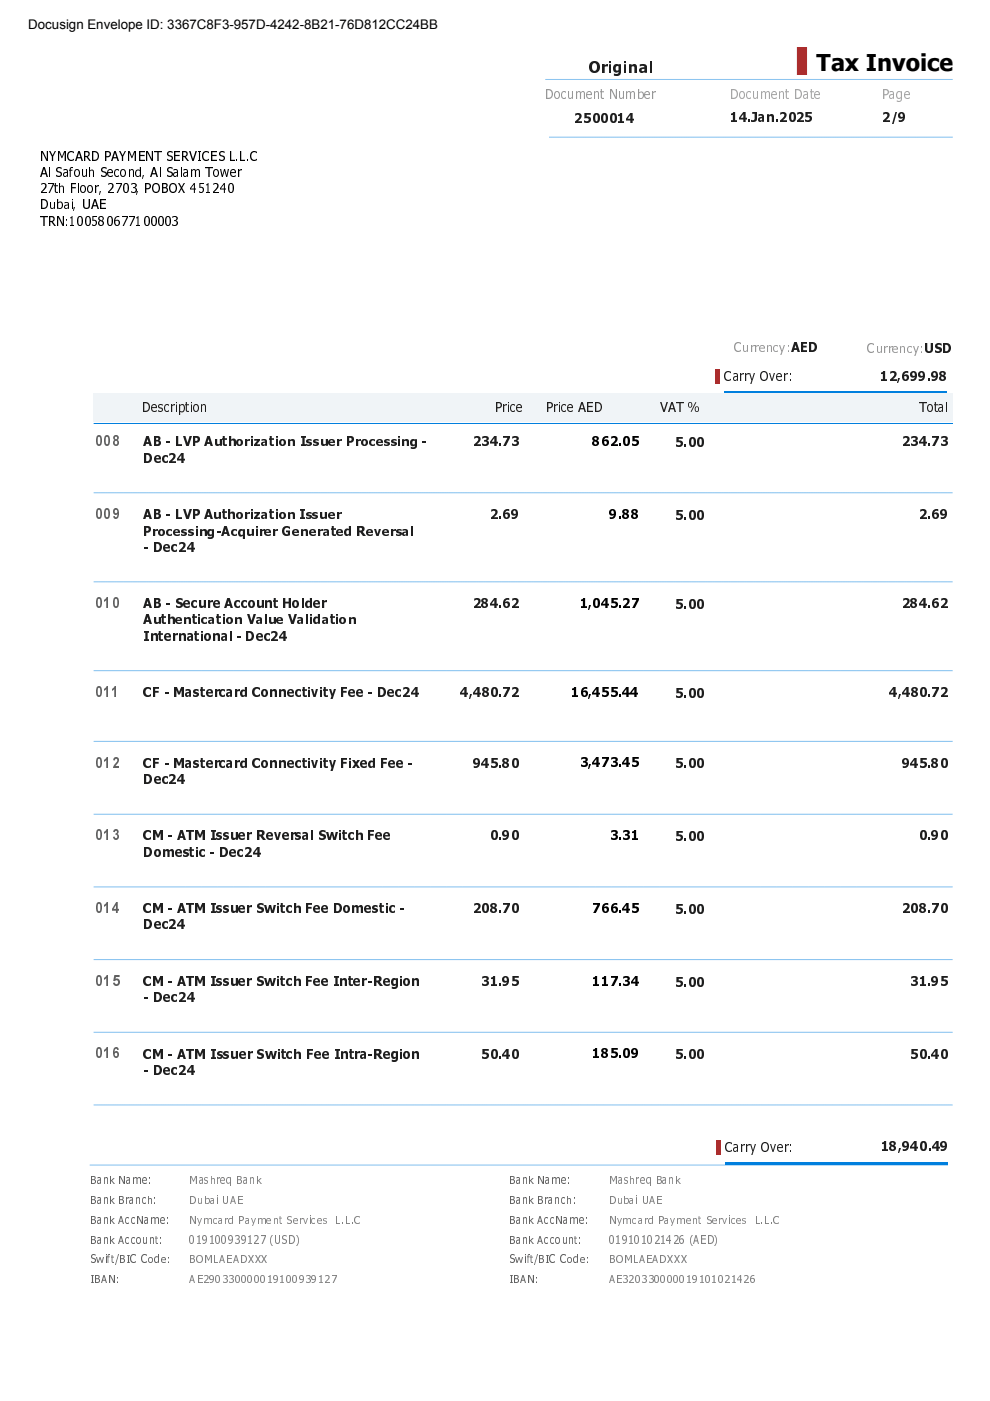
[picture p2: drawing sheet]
<svg xmlns="http://www.w3.org/2000/svg" width="210mm" height="297mm" viewBox="0 0 210 297" stroke-linecap="round" stroke-linejoin="round" font-family="sans-serif">
<defs><g id="words">
<text font-size="5.6" fill="#f00" x="169.1" y="15">▌</text>
<text font-size="5" x="173.1" y="15">Tax Invoice</text>
<text font-size="3.5" fill="#1e1e1e" x="124.6" y="15.5">Original</text>
<g font-size="3.2" fill="#606060">
<text x="20.1" y="94.6">008</text>
<text x="20.1" y="110">009</text>
<text x="20.1" y="128.9">010</text>
<text x="20.1" y="147.7">011</text>
<text x="20.1" y="162.7">012</text>
<text x="20.1" y="178.1">013</text>
<text x="20.1" y="193.5">014</text>
<text x="20.1" y="209">015</text>
<text x="20.1" y="224.4">016</text>
</g>
<g font-size="2.8">
<text x="6" y="6.1">Docusign Envelope ID: 3367C8F3-957D-4242-8B21-76D812CC24BB</text>
<text x="8.4" y="34.1">NYMCARD PAYMENT SERVICES L.L.C</text>
<text x="8.4" y="37.5">Al Safouh Second, Al Salam Tower</text>
<text x="8.4" y="40.9">27th Floor, 2703, POBOX 451240</text>
<text x="8.4" y="44.4">Dubai, UAE</text>
<text x="8.4" y="47.8">TRN:100580677100003</text>
<text x="125.6" y="94.6">862.05</text>
<text x="129.2" y="110">9.88</text>
<text x="122.9" y="128.8">1,045.27</text>
<text x="121.1" y="147.7">16,455.44</text>
<text x="122.9" y="162.7">3,473.45</text>
<text x="129.2" y="178.1">3.31</text>
<text x="125.6" y="193.5">766.45</text>
<text x="125.6" y="209">117.34</text>
<text x="125.6" y="224.4">185.09</text>
</g>
<g font-size="2.8" fill="#969696">
<text x="115.6" y="21">Document Number</text>
<text x="155.6" y="74.6">Currency:AED</text>
<text x="183.9" y="74.8">Currency:USD</text>
</g>
<g font-size="2.8" fill="#a6a6a6">
<text x="154.8" y="21">Document Date</text>
<text x="186.9" y="21">Page</text>
</g>
<g font-size="2.8" fill="#1e1e1e">
<text x="121.8" y="26">2500014</text>
<text x="154.8" y="25.9">14.Jan.2025</text>
<text x="186.9" y="25.9">2/9</text>
<text x="186.5" y="80.7">12,699.98</text>
<text x="30.1" y="87.4">Description</text>
<text x="104.9" y="87.4">Price</text>
<text x="115.7" y="87.4">Price AED</text>
<text x="139.9" y="87.4">VAT %</text>
<text x="194.8" y="87.4">Total</text>
<text x="30.4" y="94.7">AB - LVP Authorization Issuer Processing -</text>
<text x="100.2" y="94.7">234.73</text>
<text x="143.1" y="94.8">5.00</text>
<text x="191.2" y="94.7">234.73</text>
<text x="30.4" y="98.1">Dec24</text>
<text x="30.4" y="113.5">Processing-Acquirer Generated Reversal</text>
<text x="30.4" y="110.1">AB - LVP Authorization Issuer</text>
<text x="103.8" y="110.1">2.69</text>
<text x="143.1" y="110.2">5.00</text>
<text x="194.8" y="110.1">2.69</text>
<text x="30.4" y="117">- Dec24</text>
<text x="30.4" y="128.9">AB - Secure Account Holder</text>
<text x="100.2" y="128.9">284.62</text>
<text x="143.1" y="129">5.00</text>
<text x="191.2" y="128.9">284.62</text>
<text x="30.4" y="132.4">Authentication Value Validation</text>
<text x="30.4" y="135.8">International - Dec24</text>
<text x="30.4" y="147.8">CF - Mastercard Connectivity Fee - Dec24</text>
<text x="97.5" y="147.8">4,480.72</text>
<text x="143.1" y="147.9">5.00</text>
<text x="188.6" y="147.8">4,480.72</text>
<text x="30.4" y="166.2">Dec24</text>
<text x="30.4" y="162.8">CF - Mastercard Connectivity Fixed Fee -</text>
<text x="100.2" y="162.8">945.80</text>
<text x="143.1" y="162.9">5.00</text>
<text x="191.2" y="162.8">945.80</text>
<text x="30.4" y="178.2">CM - ATM Issuer Reversal Switch Fee</text>
<text x="103.8" y="178.2">0.90</text>
<text x="143.1" y="178.3">5.00</text>
<text x="194.8" y="178.2">0.90</text>
<text x="30.4" y="181.7">Domestic - Dec24</text>
<text x="30.4" y="197.1">Dec24</text>
<text x="30.4" y="193.6">CM - ATM Issuer Switch Fee Domestic -</text>
<text x="100.2" y="193.6">208.70</text>
<text x="143.1" y="193.7">5.00</text>
<text x="191.2" y="193.6">208.70</text>
<text x="30.4" y="209">CM - ATM Issuer Switch Fee Inter-Region</text>
<text x="102" y="209">31.95</text>
<text x="143.1" y="209.2">5.00</text>
<text x="193" y="209">31.95</text>
<text x="30.4" y="212.5">- Dec24</text>
<text x="30.4" y="227.9">- Dec24</text>
<text x="30.4" y="224.5">CM - ATM Issuer Switch Fee Intra-Region</text>
<text x="102" y="224.5">50.40</text>
<text x="143.1" y="224.6">5.00</text>
<text x="193" y="224.5">50.40</text>
<text x="186.7" y="244.1">18,940.49</text>
</g>
<g font-size="2.8" fill="#f00">
<text x="151.6" y="80.8">▌Carry Over:</text>
<text x="151.8" y="244.2">▌Carry Over:</text>
</g>
<g font-size="2.4" fill="#606060">
<text x="19" y="251">Bank Name:</text>
<text x="107.9" y="251">Bank Name:</text>
<text x="19" y="255.2">Bank Branch:</text>
<text x="107.9" y="255.2">Bank Branch:</text>
<text x="19" y="259.4">Bank AccName:</text>
<text x="19" y="263.7">Bank Account:</text>
<text x="107.9" y="259.4">Bank AccName:</text>
<text x="107.9" y="263.7">Bank Account:</text>
<text x="19" y="267.9">Swift/BIC Code:</text>
<text x="107.9" y="267.9">Swift/BIC Code:</text>
<text x="19" y="272.1">IBAN:</text>
<text x="107.9" y="272.1">IBAN:</text>
</g>
<g font-size="2.4" fill="#808080">
<text x="40.2" y="251">Mashreq Bank</text>
<text x="129.1" y="251">Mashreq Bank</text>
<text x="40.2" y="255.2">Dubai UAE</text>
<text x="129.1" y="255.2">Dubai UAE</text>
<text x="40.2" y="259.4">Nymcard Payment Services L.L.C</text>
<text x="40.2" y="263.7">019100939127 (USD)</text>
<text x="129.1" y="259.4">Nymcard Payment Services L.L.C</text>
<text x="129.1" y="263.7">019101021426 (AED)</text>
<text x="40.2" y="267.9">BOMLAEADXXX</text>
<text x="129.1" y="267.9">BOMLAEADXXX</text>
<text x="40.2" y="272.1">AE290330000019100939127</text>
<text x="129.1" y="272.1">AE320330000019101021426</text>
</g>
</g></defs>
<path d="M115.7 16.8h86.3M116.4 29.1h85.6" fill="none" stroke="#007fde" stroke-width=".21"/>
<path d="M153.7 83h47.1v.5h-47.1z" fill-rule="evenodd" fill="#007fde"/>
<path d="M19.9 89.8h182.1M19.9 104.5h182.1M19.9 123.4h182.1M19.9 142.2h182.1M19.9 157.2h182.1M19.9 172.6h182.1M19.9 188h182.1M19.9 203.5h182.1M19.9 218.9h182.1M19.9 234.3h182.1" fill="none" stroke="#007fde" stroke-width=".21"/>
<path d="M153.8 246.3h47.2v.5h-47.2z" fill-rule="evenodd" fill="#007fde"/>
<path d="M19.9 83.5h182.1v6h-182.1z" fill-rule="evenodd" fill="#f0f4f7"/>
<path d="M19 247h182" fill="none" stroke="#007fde" stroke-width=".21"/>
<path d="M5.3 3.5h95.2v3.6h-95.2z" fill="#fff"/>
<use href="#words"/>
</svg>
